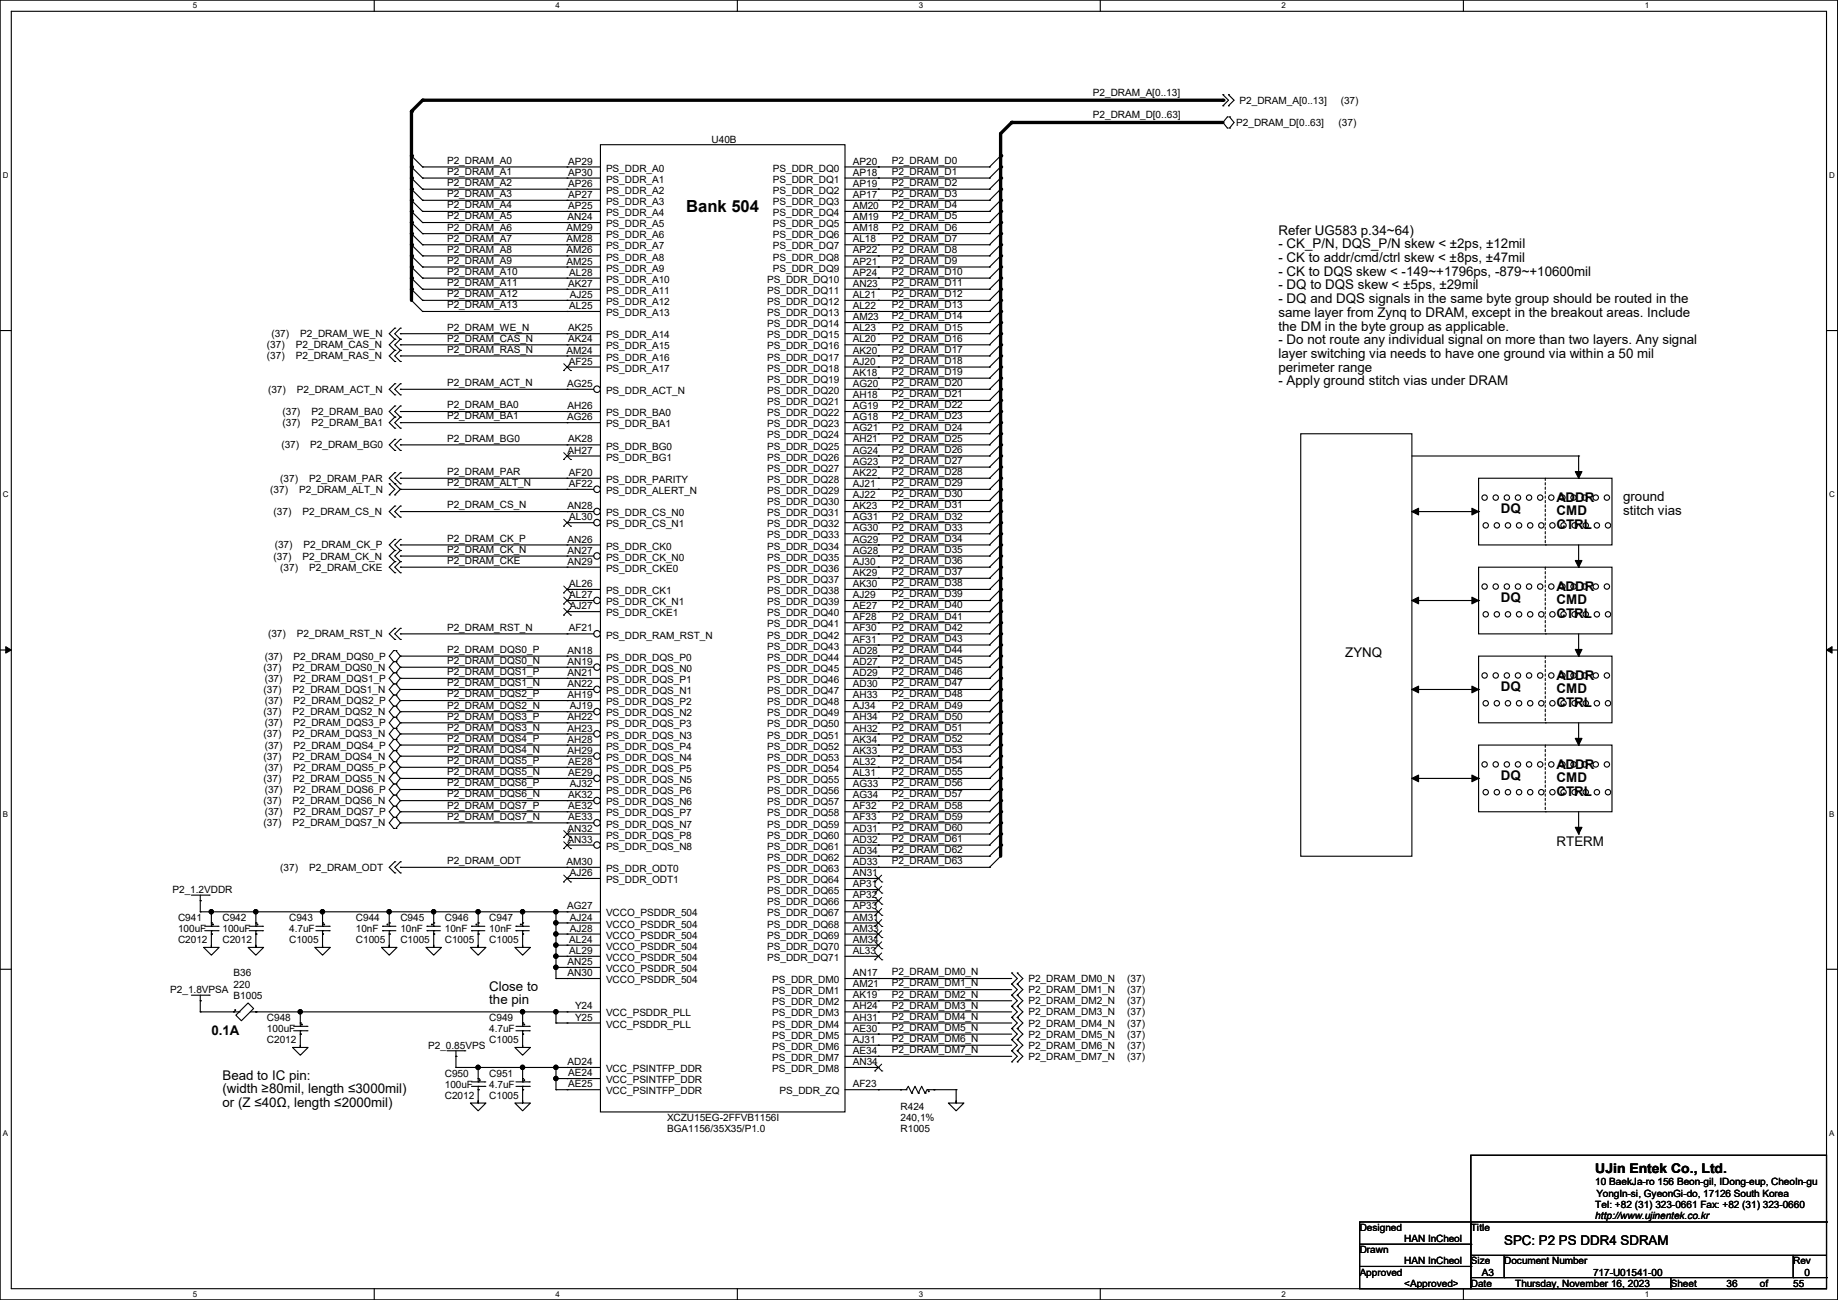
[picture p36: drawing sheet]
<svg xmlns="http://www.w3.org/2000/svg" width="420mm" height="297mm" viewBox="0 0 420 297" stroke-linecap="round" stroke-linejoin="round" font-family="sans-serif">
<defs><g id="words">
<text font-size="3.8" x="156.8" y="48.5">Bank 504</text>
<g font-size="3">
<text x="292.1" y="53.6">Refer UG583 p.34~64)</text>
<text x="292.1" y="56.7">- CK_P/N, DQS_P/N skew &lt; ±2ps, ±12mil</text>
<text x="292.1" y="59.9">- CK to addr/cmd/ctrl skew &lt; ±8ps, ±47mil</text>
<text x="292.1" y="63">- CK to DQS skew &lt; -149~+1796ps, -879~+10600mil</text>
<text x="292.1" y="66.1">- DQ to DQS skew &lt; ±5ps, ±29mil</text>
<text x="292.1" y="69.3">- DQ and DQS signals in the same byte group should be routed in the</text>
<text x="292.1" y="72.4">same layer from Zynq to DRAM, except in the breakout areas. Include</text>
<text x="292.1" y="75.5">the DM in the byte group as applicable.</text>
<text x="292.1" y="78.7">- Do not route any individual signal on more than two layers. Any signal</text>
<text x="292.1" y="81.8">layer switching via needs to have one ground via within a 50 mil</text>
<text x="292.1" y="84.9">perimeter range</text>
<text x="292.1" y="88.1">- Apply ground stitch vias under DRAM</text>
<text x="342.9" y="117.2">DQ</text>
<text x="355.6" y="114.6">ADDR</text>
<text x="355.6" y="117.8">CMD</text>
<text x="370.9" y="114.6">ground</text>
<text x="370.9" y="117.7">stitch vias</text>
<text x="355.6" y="120.9">CTRL</text>
<text x="342.9" y="137.5">DQ</text>
<text x="355.6" y="135">ADDR</text>
<text x="355.6" y="138.1">CMD</text>
<text x="355.6" y="141.2">CTRL</text>
<text x="307.4" y="150.1">ZYNQ</text>
<text x="355.6" y="155.3">ADDR</text>
<text x="342.9" y="157.8">DQ</text>
<text x="355.6" y="158.4">CMD</text>
<text x="355.6" y="161.5">CTRL</text>
<text x="342.9" y="178.1">DQ</text>
<text x="355.6" y="175.6">ADDR</text>
<text x="355.6" y="178.7">CMD</text>
<text x="355.6" y="181.9">CTRL</text>
<text x="355.6" y="193.3">RTERM</text>
<text x="111.8" y="226.3">Close to</text>
<text x="111.8" y="229.4">the pin</text>
<text x="48.3" y="236.6">0.1A</text>
<text x="50.8" y="246.6">Bead to IC pin:</text>
<text x="50.8" y="249.8">(width ≥80mil, length ≤3000mil)</text>
<text x="50.8" y="252.9">or (Z ≤40Ω, length ≤2000mil)</text>
<text x="364.5" y="268.1">UJin Entek Co., Ltd.</text>
<text x="343.7" y="284.5">SPC: P2 PS DDR4 SDRAM</text>
</g>
<g font-size="2.3">
<text x="249.7" y="21.9">P2_DRAM_A[0..13]</text>
<text x="283.3" y="23.7">P2_DRAM_A[0..13]</text>
<text x="306.4" y="23.7">(37)</text>
<text x="249.7" y="27">P2_DRAM_D[0..63]</text>
<text x="282.5" y="28.8">P2_DRAM_D[0..63]</text>
<text x="305.9" y="28.8">(37)</text>
<text x="162.6" y="32.6">U40B</text>
<text x="102.2" y="37.4">P2_DRAM_A0</text>
<text x="102.2" y="40">P2_DRAM_A1</text>
<text x="129.8" y="37.6">AP29</text>
<text x="129.8" y="40.1">AP30</text>
<text x="138.5" y="39.2">PS_DDR_A0</text>
<text x="138.5" y="41.7">PS_DDR_A1</text>
<text x="176.6" y="39.2">PS_DDR_DQ0</text>
<text x="176.6" y="41.7">PS_DDR_DQ1</text>
<text x="194.9" y="37.6">AP20</text>
<text x="194.9" y="40.1">AP18</text>
<text x="203.8" y="37.4">P2_DRAM_D0</text>
<text x="203.8" y="40">P2_DRAM_D1</text>
<text x="102.2" y="42.5">P2_DRAM_A2</text>
<text x="102.2" y="45">P2_DRAM_A3</text>
<text x="102.2" y="47.6">P2_DRAM_A4</text>
<text x="129.8" y="42.7">AP26</text>
<text x="129.8" y="45.2">AP27</text>
<text x="129.8" y="47.8">AP25</text>
<text x="138.5" y="44.3">PS_DDR_A2</text>
<text x="138.5" y="46.8">PS_DDR_A3</text>
<text x="176.6" y="44.3">PS_DDR_DQ2</text>
<text x="176.6" y="46.8">PS_DDR_DQ3</text>
<text x="194.9" y="42.7">AP19</text>
<text x="194.9" y="45.2">AP17</text>
<text x="194.9" y="47.8">AM20</text>
<text x="203.8" y="42.5">P2_DRAM_D2</text>
<text x="203.8" y="45">P2_DRAM_D3</text>
<text x="203.8" y="47.6">P2_DRAM_D4</text>
<text x="102.2" y="50.1">P2_DRAM_A5</text>
<text x="102.2" y="52.7">P2_DRAM_A6</text>
<text x="129.5" y="52.8">AM29</text>
<text x="129.7" y="50.3">AN24</text>
<text x="138.5" y="49.4">PS_DDR_A4</text>
<text x="138.5" y="51.9">PS_DDR_A5</text>
<text x="176.6" y="49.4">PS_DDR_DQ4</text>
<text x="176.6" y="51.9">PS_DDR_DQ5</text>
<text x="194.9" y="50.3">AM19</text>
<text x="194.9" y="52.8">AM18</text>
<text x="203.8" y="50.1">P2_DRAM_D5</text>
<text x="203.8" y="52.7">P2_DRAM_D6</text>
<text x="102.2" y="55.2">P2_DRAM_A7</text>
<text x="102.2" y="57.7">P2_DRAM_A8</text>
<text x="129.5" y="55.4">AM28</text>
<text x="129.5" y="57.9">AM26</text>
<text x="138.5" y="54.4">PS_DDR_A6</text>
<text x="138.5" y="57">PS_DDR_A7</text>
<text x="138.5" y="59.5">PS_DDR_A8</text>
<text x="176.6" y="54.4">PS_DDR_DQ6</text>
<text x="176.6" y="57">PS_DDR_DQ7</text>
<text x="176.6" y="59.5">PS_DDR_DQ8</text>
<text x="194.9" y="55.4">AL18</text>
<text x="194.9" y="57.9">AP22</text>
<text x="203.8" y="55.2">P2_DRAM_D7</text>
<text x="203.8" y="57.7">P2_DRAM_D8</text>
<text x="102.2" y="60.3">P2_DRAM_A9</text>
<text x="102.2" y="62.8">P2_DRAM_A10</text>
<text x="102.2" y="65.4">P2_DRAM_A11</text>
<text x="129.5" y="60.5">AM25</text>
<text x="129.8" y="65.5">AK27</text>
<text x="130.1" y="63">AL28</text>
<text x="138.5" y="62.1">PS_DDR_A9</text>
<text x="138.5" y="64.6">PS_DDR_A10</text>
<text x="175.3" y="64.6">PS_DDR_DQ10</text>
<text x="176.6" y="62.1">PS_DDR_DQ9</text>
<text x="194.9" y="60.5">AP21</text>
<text x="194.9" y="63">AP24</text>
<text x="194.9" y="65.5">AN23</text>
<text x="203.8" y="60.3">P2_DRAM_D9</text>
<text x="203.8" y="62.8">P2_DRAM_D10</text>
<text x="203.8" y="65.4">P2_DRAM_D11</text>
<text x="102.2" y="67.9">P2_DRAM_A12</text>
<text x="102.2" y="70.4">P2_DRAM_A13</text>
<text x="130.1" y="70.6">AL25</text>
<text x="130.2" y="68.1">AJ25</text>
<text x="138.5" y="67.1">PS_DDR_A11</text>
<text x="138.5" y="69.7">PS_DDR_A12</text>
<text x="175.3" y="67.1">PS_DDR_DQ11</text>
<text x="175.3" y="69.7">PS_DDR_DQ12</text>
<text x="194.9" y="68.1">AL21</text>
<text x="194.9" y="70.6">AL22</text>
<text x="203.8" y="67.9">P2_DRAM_D12</text>
<text x="203.8" y="70.4">P2_DRAM_D13</text>
<text x="62" y="77">(37)</text>
<text x="68.6" y="77">P2_DRAM_WE_N</text>
<text x="102.2" y="75.5">P2_DRAM_WE_N</text>
<text x="129.8" y="75.7">AK25</text>
<text x="138.5" y="72.2">PS_DDR_A13</text>
<text x="138.5" y="77.3">PS_DDR_A14</text>
<text x="175.3" y="72.2">PS_DDR_DQ13</text>
<text x="175.3" y="74.8">PS_DDR_DQ14</text>
<text x="175.3" y="77.3">PS_DDR_DQ15</text>
<text x="194.9" y="73.2">AM23</text>
<text x="194.9" y="75.7">AL23</text>
<text x="203.8" y="73">P2_DRAM_D14</text>
<text x="203.8" y="75.5">P2_DRAM_D15</text>
<text x="61" y="79.6">(37)</text>
<text x="61" y="82.1">(37)</text>
<text x="67.6" y="79.6">P2_DRAM_CAS_N</text>
<text x="67.6" y="82.1">P2_DRAM_RAS_N</text>
<text x="102.2" y="78.1">P2_DRAM_CAS_N</text>
<text x="102.2" y="80.6">P2_DRAM_RAS_N</text>
<text x="129.5" y="80.8">AM24</text>
<text x="129.8" y="78.2">AK24</text>
<text x="130" y="83.3">AF25</text>
<text x="138.5" y="79.8">PS_DDR_A15</text>
<text x="138.5" y="82.4">PS_DDR_A16</text>
<text x="175.3" y="79.8">PS_DDR_DQ16</text>
<text x="175.3" y="82.4">PS_DDR_DQ17</text>
<text x="194.9" y="78.2">AL20</text>
<text x="194.9" y="80.8">AK20</text>
<text x="194.9" y="83.3">AJ20</text>
<text x="203.8" y="78.1">P2_DRAM_D16</text>
<text x="203.8" y="80.6">P2_DRAM_D17</text>
<text x="203.8" y="83.1">P2_DRAM_D18</text>
<text x="61.3" y="89.7">(37)</text>
<text x="67.9" y="89.7">P2_DRAM_ACT_N</text>
<text x="102.2" y="88.2">P2_DRAM_ACT_N</text>
<text x="129.6" y="88.4">AG25</text>
<text x="138.5" y="84.9">PS_DDR_A17</text>
<text x="175.3" y="84.9">PS_DDR_DQ18</text>
<text x="175.3" y="87.5">PS_DDR_DQ19</text>
<text x="194.9" y="85.9">AK18</text>
<text x="194.9" y="88.4">AG20</text>
<text x="203.8" y="85.7">P2_DRAM_D19</text>
<text x="203.8" y="88.2">P2_DRAM_D20</text>
<text x="64.6" y="94.8">(37)</text>
<text x="71.2" y="94.8">P2_DRAM_BA0</text>
<text x="102.2" y="93.3">P2_DRAM_BA0</text>
<text x="102.2" y="95.8">P2_DRAM_BA1</text>
<text x="129.7" y="93.5">AH26</text>
<text x="138.5" y="95.1">PS_DDR_BA0</text>
<text x="138.5" y="90">PS_DDR_ACT_N</text>
<text x="175.3" y="90">PS_DDR_DQ20</text>
<text x="175.3" y="92.5">PS_DDR_DQ21</text>
<text x="175.3" y="95.1">PS_DDR_DQ22</text>
<text x="194.9" y="90.9">AH18</text>
<text x="194.9" y="93.5">AG19</text>
<text x="203.8" y="90.8">P2_DRAM_D21</text>
<text x="203.8" y="93.3">P2_DRAM_D22</text>
<text x="203.8" y="95.8">P2_DRAM_D23</text>
<text x="64.6" y="97.4">(37)</text>
<text x="71.2" y="97.4">P2_DRAM_BA1</text>
<text x="102.2" y="100.9">P2_DRAM_BG0</text>
<text x="129.6" y="96">AG26</text>
<text x="129.8" y="101.1">AK28</text>
<text x="138.5" y="97.6">PS_DDR_BA1</text>
<text x="175.3" y="97.6">PS_DDR_DQ23</text>
<text x="175.3" y="100.2">PS_DDR_DQ24</text>
<text x="194.9" y="96">AG18</text>
<text x="194.9" y="98.6">AG21</text>
<text x="194.9" y="101.1">AH21</text>
<text x="203.8" y="98.4">P2_DRAM_D24</text>
<text x="203.8" y="100.9">P2_DRAM_D25</text>
<text x="64.3" y="102.4">(37)</text>
<text x="70.9" y="102.4">P2_DRAM_BG0</text>
<text x="129.7" y="103.6">AH27</text>
<text x="138.5" y="102.7">PS_DDR_BG0</text>
<text x="138.5" y="105.2">PS_DDR_BG1</text>
<text x="175.3" y="102.7">PS_DDR_DQ25</text>
<text x="175.3" y="105.2">PS_DDR_DQ26</text>
<text x="175.3" y="107.8">PS_DDR_DQ27</text>
<text x="194.9" y="103.6">AG24</text>
<text x="194.9" y="106.2">AG23</text>
<text x="203.8" y="103.5">P2_DRAM_D26</text>
<text x="203.8" y="106">P2_DRAM_D27</text>
<text x="61.8" y="112.6">(37)</text>
<text x="64.1" y="110.1">(37)</text>
<text x="68.4" y="112.6">P2_DRAM_ALT_N</text>
<text x="70.7" y="110.1">P2_DRAM_PAR</text>
<text x="102.2" y="111.1">P2_DRAM_ALT_N</text>
<text x="102.2" y="108.5">P2_DRAM_PAR</text>
<text x="130" y="111.3">AF22</text>
<text x="130" y="108.7">AF20</text>
<text x="138.5" y="112.9">PS_DDR_ALERT_N</text>
<text x="138.5" y="110.3">PS_DDR_PARITY</text>
<text x="175.3" y="110.3">PS_DDR_DQ28</text>
<text x="175.3" y="112.9">PS_DDR_DQ29</text>
<text x="194.9" y="108.7">AK22</text>
<text x="194.9" y="111.3">AJ21</text>
<text x="194.9" y="113.8">AJ22</text>
<text x="203.8" y="108.5">P2_DRAM_D28</text>
<text x="203.8" y="111.1">P2_DRAM_D29</text>
<text x="203.8" y="113.6">P2_DRAM_D30</text>
<text x="62.5" y="117.7">(37)</text>
<text x="69.1" y="117.7">P2_DRAM_CS_N</text>
<text x="102.2" y="116.2">P2_DRAM_CS_N</text>
<text x="129.7" y="116.3">AN28</text>
<text x="130.1" y="118.9">AL30</text>
<text x="138.5" y="117.9">PS_DDR_CS_N0</text>
<text x="175.3" y="115.4">PS_DDR_DQ30</text>
<text x="175.3" y="117.9">PS_DDR_DQ31</text>
<text x="194.9" y="116.3">AK23</text>
<text x="194.9" y="118.9">AG31</text>
<text x="203.8" y="116.2">P2_DRAM_D31</text>
<text x="203.8" y="118.7">P2_DRAM_D32</text>
<text x="62.8" y="125.3">(37)</text>
<text x="69.4" y="125.3">P2_DRAM_CK_P</text>
<text x="102.2" y="123.8">P2_DRAM_CK_P</text>
<text x="129.7" y="124">AN26</text>
<text x="138.5" y="120.5">PS_DDR_CS_N1</text>
<text x="138.5" y="125.6">PS_DDR_CK0</text>
<text x="175.3" y="120.5">PS_DDR_DQ32</text>
<text x="175.3" y="123">PS_DDR_DQ33</text>
<text x="175.3" y="125.6">PS_DDR_DQ34</text>
<text x="194.9" y="121.4">AG30</text>
<text x="194.9" y="124">AG29</text>
<text x="203.8" y="121.2">P2_DRAM_D33</text>
<text x="203.8" y="123.8">P2_DRAM_D34</text>
<text x="62.5" y="127.8">(37)</text>
<text x="64.1" y="130.4">(37)</text>
<text x="69.1" y="127.8">P2_DRAM_CK_N</text>
<text x="70.7" y="130.4">P2_DRAM_CKE</text>
<text x="102.2" y="126.3">P2_DRAM_CK_N</text>
<text x="102.2" y="128.9">P2_DRAM_CKE</text>
<text x="129.7" y="126.5">AN27</text>
<text x="129.7" y="129">AN29</text>
<text x="138.5" y="128.1">PS_DDR_CK_N0</text>
<text x="138.5" y="130.6">PS_DDR_CKE0</text>
<text x="175.3" y="128.1">PS_DDR_DQ35</text>
<text x="175.3" y="130.6">PS_DDR_DQ36</text>
<text x="194.9" y="126.5">AG28</text>
<text x="194.9" y="129">AJ30</text>
<text x="194.9" y="131.6">AK29</text>
<text x="203.8" y="126.3">P2_DRAM_D35</text>
<text x="203.8" y="128.9">P2_DRAM_D36</text>
<text x="203.8" y="131.4">P2_DRAM_D37</text>
<text x="130.1" y="134.1">AL26</text>
<text x="130.1" y="136.7">AL27</text>
<text x="138.5" y="135.7">PS_DDR_CK1</text>
<text x="175.3" y="133.2">PS_DDR_DQ37</text>
<text x="175.3" y="135.7">PS_DDR_DQ38</text>
<text x="194.9" y="134.1">AK30</text>
<text x="194.9" y="136.7">AJ29</text>
<text x="203.8" y="133.9">P2_DRAM_D38</text>
<text x="203.8" y="136.5">P2_DRAM_D39</text>
<text x="130.2" y="139.2">AJ27</text>
<text x="138.5" y="138.3">PS_DDR_CK_N1</text>
<text x="138.5" y="140.8">PS_DDR_CKE1</text>
<text x="175.3" y="138.3">PS_DDR_DQ39</text>
<text x="175.3" y="140.8">PS_DDR_DQ40</text>
<text x="175.3" y="143.3">PS_DDR_DQ41</text>
<text x="194.9" y="139.2">AE27</text>
<text x="194.9" y="141.7">AF28</text>
<text x="203.8" y="139">P2_DRAM_D40</text>
<text x="203.8" y="141.6">P2_DRAM_D41</text>
<text x="61.3" y="145.6">(37)</text>
<text x="67.9" y="145.6">P2_DRAM_RST_N</text>
<text x="102.2" y="144.1">P2_DRAM_RST_N</text>
<text x="102.2" y="149.2">P2_DRAM_DQS0_P</text>
<text x="129.7" y="149.4">AN18</text>
<text x="130" y="144.3">AF21</text>
<text x="138.5" y="145.9">PS_DDR_RAM_RST_N</text>
<text x="175.3" y="145.9">PS_DDR_DQ42</text>
<text x="175.3" y="148.4">PS_DDR_DQ43</text>
<text x="194.9" y="144.3">AF30</text>
<text x="194.9" y="146.8">AF31</text>
<text x="194.9" y="149.4">AD28</text>
<text x="203.8" y="144.1">P2_DRAM_D42</text>
<text x="203.8" y="146.6">P2_DRAM_D43</text>
<text x="203.8" y="149.2">P2_DRAM_D44</text>
<text x="60.2" y="153.2">(37)</text>
<text x="60.5" y="150.7">(37)</text>
<text x="60.5" y="155.8">(37)</text>
<text x="66.8" y="153.2">P2_DRAM_DQS0_N</text>
<text x="67.1" y="150.7">P2_DRAM_DQS0_P</text>
<text x="67.1" y="155.8">P2_DRAM_DQS1_P</text>
<text x="102.2" y="151.7">P2_DRAM_DQS0_N</text>
<text x="102.2" y="154.3">P2_DRAM_DQS1_P</text>
<text x="129.7" y="151.9">AN19</text>
<text x="129.7" y="154.4">AN21</text>
<text x="138.5" y="151">PS_DDR_DQS_P0</text>
<text x="138.5" y="153.5">PS_DDR_DQS_N0</text>
<text x="175.3" y="151">PS_DDR_DQ44</text>
<text x="175.3" y="153.5">PS_DDR_DQ45</text>
<text x="194.9" y="151.9">AD27</text>
<text x="194.9" y="154.4">AD29</text>
<text x="203.8" y="151.7">P2_DRAM_D45</text>
<text x="203.8" y="154.3">P2_DRAM_D46</text>
<text x="60.2" y="158.3">(37)</text>
<text x="60.5" y="160.9">(37)</text>
<text x="66.8" y="158.3">P2_DRAM_DQS1_N</text>
<text x="67.1" y="160.9">P2_DRAM_DQS2_P</text>
<text x="102.2" y="156.8">P2_DRAM_DQS1_N</text>
<text x="102.2" y="159.3">P2_DRAM_DQS2_P</text>
<text x="102.2" y="161.9">P2_DRAM_DQS2_N</text>
<text x="129.7" y="157">AN22</text>
<text x="129.7" y="159.5">AH19</text>
<text x="138.5" y="156">PS_DDR_DQS_P1</text>
<text x="138.5" y="158.6">PS_DDR_DQS_N1</text>
<text x="138.5" y="161.1">PS_DDR_DQS_P2</text>
<text x="175.3" y="156">PS_DDR_DQ46</text>
<text x="175.3" y="158.6">PS_DDR_DQ47</text>
<text x="175.3" y="161.1">PS_DDR_DQ48</text>
<text x="194.9" y="157">AD30</text>
<text x="194.9" y="159.5">AH33</text>
<text x="203.8" y="156.8">P2_DRAM_D47</text>
<text x="203.8" y="159.3">P2_DRAM_D48</text>
<text x="203.8" y="161.9">P2_DRAM_D49</text>
<text x="60.2" y="163.4">(37)</text>
<text x="60.5" y="165.9">(37)</text>
<text x="66.8" y="163.4">P2_DRAM_DQS2_N</text>
<text x="67.1" y="165.9">P2_DRAM_DQS3_P</text>
<text x="102.2" y="164.4">P2_DRAM_DQS3_P</text>
<text x="102.2" y="167">P2_DRAM_DQS3_N</text>
<text x="129.7" y="164.6">AH22</text>
<text x="129.7" y="167.1">AH23</text>
<text x="130.2" y="162.1">AJ19</text>
<text x="138.5" y="163.7">PS_DDR_DQS_N2</text>
<text x="138.5" y="166.2">PS_DDR_DQS_P3</text>
<text x="175.3" y="163.7">PS_DDR_DQ49</text>
<text x="175.3" y="166.2">PS_DDR_DQ50</text>
<text x="194.9" y="162.1">AJ34</text>
<text x="194.9" y="164.6">AH34</text>
<text x="194.9" y="167.1">AH32</text>
<text x="203.8" y="164.4">P2_DRAM_D50</text>
<text x="203.8" y="167">P2_DRAM_D51</text>
<text x="60.2" y="168.5">(37)</text>
<text x="60.2" y="173.6">(37)</text>
<text x="60.5" y="171">(37)</text>
<text x="66.8" y="168.5">P2_DRAM_DQS3_N</text>
<text x="66.8" y="173.6">P2_DRAM_DQS4_N</text>
<text x="67.1" y="171">P2_DRAM_DQS4_P</text>
<text x="102.2" y="169.5">P2_DRAM_DQS4_P</text>
<text x="102.2" y="172">P2_DRAM_DQS4_N</text>
<text x="129.7" y="169.7">AH28</text>
<text x="129.7" y="172.2">AH29</text>
<text x="138.5" y="168.7">PS_DDR_DQS_N3</text>
<text x="138.5" y="171.3">PS_DDR_DQS_P4</text>
<text x="138.5" y="173.8">PS_DDR_DQS_N4</text>
<text x="175.3" y="168.7">PS_DDR_DQ51</text>
<text x="175.3" y="171.3">PS_DDR_DQ52</text>
<text x="175.3" y="173.8">PS_DDR_DQ53</text>
<text x="194.9" y="169.7">AK34</text>
<text x="194.9" y="172.2">AK33</text>
<text x="203.8" y="169.5">P2_DRAM_D52</text>
<text x="203.8" y="172">P2_DRAM_D53</text>
<text x="60.2" y="178.6">(37)</text>
<text x="60.5" y="176.1">(37)</text>
<text x="66.8" y="178.6">P2_DRAM_DQS5_N</text>
<text x="67.1" y="176.1">P2_DRAM_DQS5_P</text>
<text x="102.2" y="174.6">P2_DRAM_DQS5_P</text>
<text x="102.2" y="177.1">P2_DRAM_DQS5_N</text>
<text x="102.2" y="179.7">P2_DRAM_DQS6_P</text>
<text x="129.8" y="174.8">AE28</text>
<text x="129.8" y="177.3">AE29</text>
<text x="130.2" y="179.8">AJ32</text>
<text x="138.5" y="176.4">PS_DDR_DQS_P5</text>
<text x="138.5" y="178.9">PS_DDR_DQS_N5</text>
<text x="175.3" y="176.4">PS_DDR_DQ54</text>
<text x="175.3" y="178.9">PS_DDR_DQ55</text>
<text x="194.9" y="174.8">AL32</text>
<text x="194.9" y="177.3">AL31</text>
<text x="194.9" y="179.8">AG33</text>
<text x="203.8" y="174.6">P2_DRAM_D54</text>
<text x="203.8" y="177.1">P2_DRAM_D55</text>
<text x="203.8" y="179.7">P2_DRAM_D56</text>
<text x="60.2" y="183.7">(37)</text>
<text x="60.5" y="181.2">(37)</text>
<text x="66.8" y="183.7">P2_DRAM_DQS6_N</text>
<text x="67.1" y="181.2">P2_DRAM_DQS6_P</text>
<text x="102.2" y="182.2">P2_DRAM_DQS6_N</text>
<text x="102.2" y="184.7">P2_DRAM_DQS7_P</text>
<text x="129.8" y="182.4">AK32</text>
<text x="129.8" y="184.9">AE32</text>
<text x="138.5" y="181.4">PS_DDR_DQS_P6</text>
<text x="138.5" y="184">PS_DDR_DQS_N6</text>
<text x="175.3" y="181.4">PS_DDR_DQ56</text>
<text x="175.3" y="184">PS_DDR_DQ57</text>
<text x="194.9" y="182.4">AG34</text>
<text x="194.9" y="184.9">AF32</text>
<text x="203.8" y="182.2">P2_DRAM_D57</text>
<text x="203.8" y="184.7">P2_DRAM_D58</text>
<text x="60.2" y="188.8">(37)</text>
<text x="60.5" y="186.3">(37)</text>
<text x="66.8" y="188.8">P2_DRAM_DQS7_N</text>
<text x="67.1" y="186.3">P2_DRAM_DQS7_P</text>
<text x="102.2" y="187.3">P2_DRAM_DQS7_N</text>
<text x="129.7" y="190">AN32</text>
<text x="129.8" y="187.5">AE33</text>
<text x="138.5" y="186.5">PS_DDR_DQS_P7</text>
<text x="138.5" y="189.1">PS_DDR_DQS_N7</text>
<text x="138.5" y="191.6">PS_DDR_DQS_P8</text>
<text x="175.3" y="186.5">PS_DDR_DQ58</text>
<text x="175.3" y="189.1">PS_DDR_DQ59</text>
<text x="175.3" y="191.6">PS_DDR_DQ60</text>
<text x="194.9" y="187.5">AF33</text>
<text x="194.9" y="190">AD31</text>
<text x="203.8" y="187.3">P2_DRAM_D59</text>
<text x="203.8" y="189.8">P2_DRAM_D60</text>
<text x="102.2" y="197.4">P2_DRAM_ODT</text>
<text x="129.5" y="197.6">AM30</text>
<text x="129.7" y="192.5">AN33</text>
<text x="138.5" y="194.1">PS_DDR_DQS_N8</text>
<text x="175.3" y="194.1">PS_DDR_DQ61</text>
<text x="175.3" y="196.7">PS_DDR_DQ62</text>
<text x="194.9" y="192.5">AD32</text>
<text x="194.9" y="195.1">AD34</text>
<text x="194.9" y="197.6">AD33</text>
<text x="203.8" y="192.4">P2_DRAM_D61</text>
<text x="203.8" y="194.9">P2_DRAM_D62</text>
<text x="203.8" y="197.4">P2_DRAM_D63</text>
<text x="64.1" y="199">(37)</text>
<text x="70.7" y="199">P2_DRAM_ODT</text>
<text x="130.2" y="200.2">AJ26</text>
<text x="138.5" y="199.2">PS_DDR_ODT0</text>
<text x="138.5" y="201.8">PS_DDR_ODT1</text>
<text x="175.3" y="199.2">PS_DDR_DQ63</text>
<text x="175.3" y="201.8">PS_DDR_DQ64</text>
<text x="194.9" y="200.2">AN31</text>
<text x="194.9" y="202.7">AP31</text>
<text x="39.4" y="204">P2_1.2VDDR</text>
<text x="129.6" y="207.8">AG27</text>
<text x="138.5" y="209.4">VCCO_PSDDR_504</text>
<text x="175.3" y="204.3">PS_DDR_DQ65</text>
<text x="175.3" y="206.8">PS_DDR_DQ66</text>
<text x="175.3" y="209.4">PS_DDR_DQ67</text>
<text x="194.9" y="205.2">AP32</text>
<text x="194.9" y="207.8">AP33</text>
<text x="40.7" y="210.4">C941</text>
<text x="40.7" y="212.9">100uF</text>
<text x="40.7" y="215.5">C2012</text>
<text x="50.8" y="210.4">C942</text>
<text x="50.8" y="212.9">100uF</text>
<text x="50.8" y="215.5">C2012</text>
<text x="66.1" y="210.4">C943</text>
<text x="66.1" y="212.9">4.7uF</text>
<text x="66.1" y="215.5">C1005</text>
<text x="81.3" y="210.4">C944</text>
<text x="81.3" y="212.9">10nF</text>
<text x="81.3" y="215.5">C1005</text>
<text x="91.5" y="210.4">C945</text>
<text x="91.5" y="212.9">10nF</text>
<text x="91.5" y="215.5">C1005</text>
<text x="101.6" y="210.4">C946</text>
<text x="101.6" y="212.9">10nF</text>
<text x="101.6" y="215.5">C1005</text>
<text x="111.8" y="210.4">C947</text>
<text x="111.8" y="212.9">10nF</text>
<text x="111.8" y="215.5">C1005</text>
<text x="130.1" y="215.4">AL24</text>
<text x="130.2" y="210.3">AJ24</text>
<text x="130.2" y="212.9">AJ28</text>
<text x="138.5" y="211.9">VCCO_PSDDR_504</text>
<text x="138.5" y="214.5">VCCO_PSDDR_504</text>
<text x="175.3" y="211.9">PS_DDR_DQ68</text>
<text x="175.3" y="214.5">PS_DDR_DQ69</text>
<text x="194.9" y="210.3">AM31</text>
<text x="194.9" y="212.9">AM33</text>
<text x="194.9" y="215.4">AM34</text>
<text x="129.7" y="220.5">AN25</text>
<text x="130.1" y="217.9">AL29</text>
<text x="138.5" y="217">VCCO_PSDDR_504</text>
<text x="138.5" y="219.5">VCCO_PSDDR_504</text>
<text x="175.3" y="217">PS_DDR_DQ70</text>
<text x="175.3" y="219.5">PS_DDR_DQ71</text>
<text x="194.9" y="217.9">AL33</text>
<text x="38.9" y="226.9">P2_1.8VPSA</text>
<text x="53.4" y="223.1">B36</text>
<text x="53.4" y="225.6">220</text>
<text x="129.7" y="223">AN30</text>
<text x="138.5" y="222.1">VCCO_PSDDR_504</text>
<text x="138.5" y="224.6">VCCO_PSDDR_504</text>
<text x="176.4" y="224.6">PS_DDR_DM0</text>
<text x="176.4" y="227.2">PS_DDR_DM1</text>
<text x="194.9" y="223">AN17</text>
<text x="194.9" y="225.5">AM21</text>
<text x="203.8" y="222.8">P2_DRAM_DM0_N</text>
<text x="203.8" y="225.4">P2_DRAM_DM1_N</text>
<text x="203.8" y="227.9">P2_DRAM_DM2_N</text>
<text x="235" y="224.4">P2_DRAM_DM0_N</text>
<text x="235" y="226.9">P2_DRAM_DM1_N</text>
<text x="257.6" y="224.4">(37)</text>
<text x="257.6" y="226.9">(37)</text>
<text x="53.4" y="228.2">B1005</text>
<text x="61" y="233.3">C948</text>
<text x="111.8" y="233.3">C949</text>
<text x="131.4" y="230.6">Y24</text>
<text x="131.4" y="233.2">Y25</text>
<text x="138.5" y="232.2">VCC_PSDDR_PLL</text>
<text x="176.4" y="229.7">PS_DDR_DM2</text>
<text x="176.4" y="232.2">PS_DDR_DM3</text>
<text x="194.9" y="228.1">AK19</text>
<text x="194.9" y="230.6">AH24</text>
<text x="194.9" y="233.2">AH31</text>
<text x="203.8" y="230.5">P2_DRAM_DM3_N</text>
<text x="203.8" y="233">P2_DRAM_DM4_N</text>
<text x="235" y="229.4">P2_DRAM_DM2_N</text>
<text x="235" y="232">P2_DRAM_DM3_N</text>
<text x="257.6" y="229.4">(37)</text>
<text x="257.6" y="232">(37)</text>
<text x="61" y="235.8">100uF</text>
<text x="61" y="238.3">C2012</text>
<text x="97.8" y="239.6">P2_0.85VPS</text>
<text x="111.8" y="235.8">4.7uF</text>
<text x="111.8" y="238.3">C1005</text>
<text x="138.5" y="234.8">VCC_PSDDR_PLL</text>
<text x="176.4" y="234.8">PS_DDR_DM4</text>
<text x="176.4" y="237.3">PS_DDR_DM5</text>
<text x="176.4" y="239.9">PS_DDR_DM6</text>
<text x="194.9" y="235.7">AE30</text>
<text x="194.9" y="238.3">AJ31</text>
<text x="203.8" y="235.5">P2_DRAM_DM5_N</text>
<text x="203.8" y="238.1">P2_DRAM_DM6_N</text>
<text x="235" y="234.5">P2_DRAM_DM4_N</text>
<text x="235" y="237.1">P2_DRAM_DM5_N</text>
<text x="235" y="239.6">P2_DRAM_DM6_N</text>
<text x="257.6" y="234.5">(37)</text>
<text x="257.6" y="237.1">(37)</text>
<text x="257.6" y="239.6">(37)</text>
<text x="101.6" y="246">C950</text>
<text x="111.8" y="246">C951</text>
<text x="129.7" y="243.3">AD24</text>
<text x="129.8" y="245.9">AE24</text>
<text x="138.5" y="244.9">VCC_PSINTFP_DDR</text>
<text x="176.4" y="242.4">PS_DDR_DM7</text>
<text x="176.4" y="244.9">PS_DDR_DM8</text>
<text x="194.9" y="240.8">AE34</text>
<text x="194.9" y="243.3">AN34</text>
<text x="203.8" y="240.6">P2_DRAM_DM7_N</text>
<text x="235" y="242.1">P2_DRAM_DM7_N</text>
<text x="257.6" y="242.1">(37)</text>
<text x="101.6" y="248.5">100uF</text>
<text x="101.6" y="251">C2012</text>
<text x="111.8" y="248.5">4.7uF</text>
<text x="111.8" y="251">C1005</text>
<text x="129.8" y="248.4">AE25</text>
<text x="138.5" y="247.5">VCC_PSINTFP_DDR</text>
<text x="138.5" y="250">VCC_PSINTFP_DDR</text>
<text x="178.1" y="250">PS_DDR_ZQ</text>
<text x="194.9" y="248.4">AF23</text>
<text x="152.4" y="256.1">XCZU15EG-2FFVB1156I</text>
<text x="205.8" y="253.6">R424</text>
<text x="205.8" y="256.1">240,1%</text>
<text x="152.4" y="258.7">BGA1156/35X35/P1.0</text>
<text x="205.8" y="258.7">R1005</text>
<text x="364.5" y="270.8">10 BaekJa-ro 156 Beon-gil, IDong-eup, CheoIn-gu</text>
<text x="364.5" y="275.9">Tel: +82 (31) 323-0661 Fax: +82 (31) 323-0660</text>
<text x="364.8" y="273.4">YongIn-si, GyeonGi-do, 17126 South Korea</text>
<text x="310.7" y="281.3">Designed</text>
<text x="336.1" y="281.3">Title</text>
<text x="364.5" y="278.5">http://www.ujinentek.co.kr</text>
<text x="310.7" y="286.3">Drawn</text>
<text x="320.8" y="283.8">HAN InCheol</text>
<text x="310.7" y="291.4">Approved</text>
<text x="320.8" y="294">&lt;Approved&gt;</text>
<text x="320.8" y="288.9">HAN InCheol</text>
<text x="336.1" y="288.9">Size</text>
<text x="336.1" y="294">Date</text>
<text x="338.6" y="291.4">A3</text>
<text x="343.7" y="288.9">Document Number</text>
<text x="346.2" y="294">Thursday, November 16, 2023</text>
<text x="364" y="291.4">717-U01541-00</text>
<text x="381.8" y="294">Sheet</text>
<text x="394.5" y="294">36</text>
<text x="402.1" y="294">of</text>
<text x="409.7" y="288.9">Rev</text>
<text x="409.7" y="294">55</text>
<text x="412.3" y="291.4">0</text>
</g>
<g font-size="1.8">
<text x="44" y="1.9">5</text>
<text x="127" y="1.9">4</text>
<text x="209.9" y="1.9">3</text>
<text x="292.9" y="1.9">2</text>
<text x="375.8" y="1.9">1</text>
<text x=".7" y="40.6">D</text>
<text x="418" y="40.6">D</text>
<text x=".7" y="113.6">C</text>
<text x="418" y="113.6">C</text>
<text x=".7" y="186.6">B</text>
<text x="418" y="186.6">B</text>
<text x=".7" y="259.5">A</text>
<text x="418" y="259.5">A</text>
<text x="44" y="296.3">5</text>
<text x="127" y="296.3">4</text>
<text x="209.9" y="296.3">3</text>
<text x="292.9" y="296.3">2</text>
<text x="375.8" y="296.3">1</text>
</g>
</g></defs>
<path d="M0 0h419.9v297h-419.9zM2.6 2.6h414.8v291.8h-414.8z" fill="none" stroke="#000" stroke-width=".25"/>
<g fill="#fff">
<path d="M44 .3h1v2h-1z"/>
<path d="M44 294.7h1v2h-1z"/>
</g>
<path d="M85.5 0v2.6M85.5 294.4v2.6" fill="none" stroke="#000" stroke-width=".25"/>
<g fill="#fff">
<path d="M127 .3h.9v2h-.9z"/>
<path d="M127 294.7h.9v2h-.9z"/>
</g>
<path d="M168.5 0v2.6M168.5 294.4v2.6" fill="none" stroke="#000" stroke-width=".25"/>
<g fill="#fff">
<path d="M209.9 .3h1v2h-1z"/>
<path d="M209.9 294.7h1v2h-1z"/>
</g>
<path d="M251.4 0v2.6M251.4 294.4v2.6" fill="none" stroke="#000" stroke-width=".25"/>
<g fill="#fff">
<path d="M292.9 .3h.9v2h-.9z"/>
<path d="M292.9 294.7h.9v2h-.9z"/>
</g>
<path d="M334.4 0v2.6M334.4 294.4v2.6" fill="none" stroke="#000" stroke-width=".25"/>
<g fill="#fff">
<path d="M375.8 .3h1v2h-1z"/>
<path d="M375.8 294.7h1v2h-1z"/>
<path d="M.7 39h1.2v2h-1.2z"/>
<path d="M418 39h1.3v2h-1.3z"/>
<path d="M.7 112h1.2v2h-1.2z"/>
<path d="M418 112h1.3v2h-1.3z"/>
</g>
<path d="M0 75.5h2.6M417.4 75.5h2.5" fill="none" stroke="#000" stroke-width=".25"/>
<g fill="#fff">
<path d="M.7 185h1.2v1.9h-1.2z"/>
<path d="M418 185h1.2v1.9h-1.2z"/>
</g>
<path d="M0 148.5h2.6M417.4 148.5h2.5" fill="none" stroke="#000" stroke-width=".25"/>
<path d="M1.3 147.7l1.3 .8-1.3 .7zM417.4 148.5l1.2-.8v1.5z" fill="#000" stroke="#000" stroke-width=".23"/>
<g fill="#fff">
<path d="M.7 257.9h1.2v2h-1.2z"/>
<path d="M418 257.9h1.2v2h-1.2z"/>
</g>
<g fill="none" stroke="#000" stroke-width=".25">
<path d="M94 35.6h.1M94 38.1h.1M94 35.6l2.6 2.5M94 38.1l2.6 2.6M129.6 38.1h.1M129.6 38.1h7.6M137.2 33.1h55.9v220.9h-55.9zM226.1 38.1h.1M228.6 35.6l-2.5 2.5M228.6 38.1l-2.5 2.6M279.4 21.6h.1M279.4 24.2h.1"/>
<path d="M279.4 21.6l1.3 1.3-1.3 1.3M280.5 26.7h.1M280.5 29.3h.1M280.5 26.7l-1.1 1.3 1.1 1.3M280.7 21.6h.1M280.7 24.2h.1M280.7 21.6l1.3 1.3-1.3 1.3M281 29.3h.1M281 26.7h.1M281 26.7l1 1.3-1 1.3M94 40.7h.1M94 43.2h.1"/>
<path d="M94 45.8h.1M94 48.3h.1M94 50.8h.1M94 53.4h.1M94 55.9h.1M94 58.5h.1M94 40.7l2.6 2.5M94 43.2l2.6 2.6M94 45.8l2.6 2.5M94 48.3l2.6 2.5M94 50.8l2.6 2.6M94 53.4l2.6 2.5"/>
<path d="M94 55.9l2.6 2.6M94 58.5l2.6 2.5M129.6 40.7h.1M129.6 43.2h.1M129.6 45.8h.1M129.6 48.3h.1M129.6 50.8h.1M129.6 53.4h.1M129.6 55.9h.1M129.6 58.5h.1M129.6 40.7h7.6M129.6 43.2h7.6"/>
<path d="M129.6 45.8h7.6M129.6 48.3h7.6M129.6 50.8h7.6M129.6 53.4h7.6M129.6 55.9h7.6M129.6 58.5h7.6M226.1 40.7h.1M226.1 43.2h.1M226.1 45.8h.1M226.1 48.3h.1M226.1 50.8h.1M226.1 53.4h.1"/>
<path d="M226.1 55.9h.1M226.1 58.5h.1M228.6 58.5l-2.5 2.5M228.6 40.7l-2.5 2.5M228.6 43.2l-2.5 2.6M228.6 45.8l-2.5 2.5M228.6 48.3l-2.5 2.5M228.6 50.8l-2.5 2.6M228.6 53.4l-2.5 2.5M228.6 55.9l-2.5 2.6M90.2 75h.1M90.2 77.5h.1"/>
<path d="M90.2 75l-1.3 1.2 1.3 1.3M90.2 77.5l-1.3 1.3 1.3 1.3M91.5 75h.1M91.5 77.5h.1M91.5 75l-1.3 1.2 1.3 1.3M91.5 77.5l-1.3 1.3 1.3 1.3M94 61h.1M94 63.5h.1M94 66.1h.1M94 68.6h.1M94 61l2.6 2.5M94 63.5l2.6 2.6"/>
<path d="M94 66.1l2.6 2.5M94 68.6l2.6 2.6M129.6 61h.1M129.6 63.5h.1M129.6 66.1h.1M129.6 68.6h.1M129.6 71.2h.1M129.6 76.2h.1M129.6 78.8h.1M129.6 61h7.6M129.6 63.5h7.6M129.6 66.1h7.6"/>
<path d="M129.6 68.6h7.6M129.6 71.2h7.6M129.6 76.2h7.6M129.6 78.8h7.6M226.1 61h.1M226.1 63.5h.1M226.1 66.1h.1M226.1 68.6h.1M226.1 71.2h.1M226.1 73.7h.1M226.1 76.2h.1M226.1 78.8h.1"/>
<path d="M228.6 61l-2.5 2.5M228.6 63.5l-2.5 2.6M228.6 66.1l-2.5 2.5M228.6 68.6l-2.5 2.6M228.6 71.2l-2.5 2.5M228.6 73.7l-2.5 2.5M228.6 76.2l-2.5 2.6M228.6 78.8l-2.5 2.5M90.2 80.1h.1M90.2 82.6h.1M90.2 87.7h.1M90.2 90.2h.1"/>
<path d="M90.2 92.8h.1M90.2 95.3h.1M90.2 97.8h.1M90.2 80.1l-1.3 1.2 1.3 1.3M90.2 87.7l-1.3 1.2 1.3 1.3M90.2 92.8l-1.3 1.2 1.3 1.3M90.2 95.3l-1.3 1.3 1.3 1.2M91.5 80.1h.1M91.5 82.6h.1M91.5 87.7h.1M91.5 90.2h.1M91.5 92.8h.1"/>
<path d="M91.5 95.3h.1M91.5 97.8h.1M91.5 80.1l-1.3 1.2 1.3 1.3M91.5 87.7l-1.3 1.2 1.3 1.3M91.5 92.8l-1.3 1.2 1.3 1.3M91.5 95.3l-1.3 1.3 1.3 1.2M129.6 81.3h.1M129.6 83.9h.1M129.6 94h.1M129.6 96.6h.1M129.6 81.3h7.6M129.6 83.9h7.6"/>
<path d="M129.6 94h7.6M129.6 96.6h7.6M226.1 81.3h.1M226.1 83.9h.1M226.1 86.4h.1M226.1 88.9h.1M226.1 91.5h.1M226.1 94h.1M226.1 96.6h.1M226.1 99.1h.1M228.6 81.3l-2.5 2.6M228.6 83.9l-2.5 2.5"/>
<path d="M228.6 86.4l-2.5 2.5M228.6 88.9l-2.5 2.6M228.6 91.5l-2.5 2.5M228.6 94l-2.5 2.6M228.6 96.6l-2.5 2.5M228.6 99.1l-2.5 2.5M297.2 99.1h25.4v96.5h-25.4zM88.9 113.1h.1M88.9 110.5h.1M88.9 110.5l1.3 1.3-1.3 1.3M90.2 100.4h.1M90.2 102.9h.1"/>
<path d="M90.2 108h.1M90.2 110.5h.1M90.2 113.1h.1M90.2 115.6h.1M90.2 118.2h.1M90.2 100.4l-1.3 1.2 1.3 1.3M90.2 108l-1.3 1.3 2.6 2.5-1.3 1.3M90.2 115.6l-1.3 1.3 1.3 1.3M91.5 100.4h.1M91.5 102.9h.1M91.5 108h.1M91.5 110.5h.1"/>
<path d="M91.5 115.6h.1M91.5 118.2h.1M91.5 100.4l-1.3 1.2 1.3 1.3M91.5 108l-1.3 1.3 1.3 1.2M91.5 115.6l-1.3 1.3 1.3 1.3M129.6 101.6h.1M129.6 104.2h.1M129.6 104.2h7.6M129.6 101.6h7.6M226.1 101.6h.1M226.1 104.2h.1M226.1 106.7h.1"/>
<path d="M226.1 109.3h.1M226.1 111.8h.1M226.1 114.3h.1M226.1 116.9h.1M226.1 119.4h.1M228.6 101.6l-2.5 2.6M228.6 104.2l-2.5 2.5M228.6 106.7l-2.5 2.6M228.6 109.3l-2.5 2.5M228.6 111.8l-2.5 2.5M228.6 114.3l-2.5 2.6M228.6 116.9l-2.5 2.5"/>
<path d="M228.6 119.4l-2.5 2.6M322.6 104.2h38.1M322.6 116.9h15.3M337.9 109.3h30.4v15.2h-30.4zM337.9 116.9h.1M360.7 104.2h.1M360.7 109.3h.1M360.7 104.2v5.1M90.2 123.2h.1M90.2 125.8h.1M90.2 128.3h.1M90.2 130.9h.1"/>
<path d="M90.2 123.2l-1.3 1.3 1.3 1.3M90.2 125.8l-1.3 1.2 1.3 1.3M90.2 128.3l-1.3 1.3 1.3 1.3M91.5 123.2h.1M91.5 125.8h.1M91.5 128.3h.1M91.5 130.9h.1M91.5 123.2l-1.3 1.3 1.3 1.3M91.5 125.8l-1.3 1.2 1.3 1.3M91.5 128.3l-1.3 1.3 1.3 1.3M226.1 122h.1M226.1 124.5h.1"/>
<path d="M226.1 127h.1M226.1 129.6h.1M226.1 132.1h.1M226.1 134.7h.1M226.1 137.2h.1M226.1 139.7h.1M228.6 122l-2.5 2.5M228.6 124.5l-2.5 2.5M228.6 127l-2.5 2.6M228.6 129.6l-2.5 2.5M228.6 132.1l-2.5 2.6M228.6 134.7l-2.5 2.5"/>
<path d="M228.6 137.2l-2.5 2.5M228.6 139.7l-2.5 2.6M322.6 137.2h15.3M337.9 129.6h30.4v15.2h-30.4zM337.9 137.2h.1M360.7 129.6h.1M360.7 124.5v5.1M90 151.2h.1M90 148.6h.1M90 153.7h.1M90 156.3h.1M90 158.8h.1"/>
<path d="M90 148.6l-1.1 1.3 1.1 1.3M90 151.2l-1.1 1.2 1.1 1.3M90 153.7l-1.1 1.3 1.1 1.3M90 156.3l-1.1 1.2 1.1 1.3M90 158.8l-1.1 1.3 1.1 1.2M90.2 143.6h.1M90.2 146.1h.1M90.2 143.6l-1.3 1.2 1.3 1.3M90.5 148.6h.1M90.5 151.2h.1M90.5 153.7h.1M90.5 156.3h.1"/>
<path d="M90.5 158.8h.1M90.5 148.6l1 1.3-1 1.3M90.5 151.2l1 1.2-1 1.3M90.5 153.7l1 1.3-1 1.3M90.5 156.3l1 1.2-1 1.3M90.5 158.8l1 1.3-1 1.2M91.5 143.6h.1M91.5 146.1h.1M91.5 143.6l-1.3 1.2 1.3 1.3M226.1 142.3h.1M226.1 144.8h.1M226.1 147.4h.1"/>
<path d="M226.1 149.9h.1M226.1 152.4h.1M226.1 155h.1M226.1 157.5h.1M228.6 142.3l-2.5 2.5M228.6 144.8l-2.5 2.6M228.6 147.4l-2.5 2.5M228.6 149.9l-2.5 2.5M228.6 152.4l-2.5 2.6M228.6 155l-2.5 2.5M228.6 157.5l-2.5 2.6M322.6 157.5h15.3"/>
<path d="M337.9 149.9h30.4v15.2h-30.4zM337.9 157.5h.1M360.7 149.9h.1M360.7 144.8v5.1M90 161.3h.1M90 163.9h.1M90 166.4h.1M90 169h.1M90 171.5h.1M90 174h.1M90 176.6h.1M90 179.1h.1"/>
<path d="M90 161.3l-1.1 1.3 1.1 1.3M90 163.9l-1.1 1.2 1.1 1.3M90 166.4l-1.1 1.3 1.1 1.3M90 169l-1.1 1.2 1.1 1.3M90 171.5l-1.1 1.3 1.1 1.2M90 174l-1.1 1.3 1.1 1.3M90 176.6l-1.1 1.2 1.1 1.3M90 179.1l-1.1 1.3 1.1 1.3M90.5 161.3h.1M90.5 163.9h.1M90.5 166.4h.1M90.5 169h.1"/>
<path d="M90.5 171.5h.1M90.5 174h.1M90.5 176.6h.1M90.5 179.1h.1M90.5 161.3l1 1.3-1 1.3M90.5 163.9l1 1.2-1 1.3M90.5 166.4l1 1.3-1 1.3M90.5 169l1 1.2-1 1.3M90.5 171.5l1 1.3-1 1.2M90.5 174l1 1.3-1 1.3M90.5 176.6l1 1.2-1 1.3M90.5 179.1l1 1.3-1 1.3"/>
<path d="M226.1 160.1h.1M226.1 162.6h.1M226.1 165.1h.1M226.1 167.7h.1M226.1 170.2h.1M226.1 172.8h.1M226.1 175.3h.1M226.1 177.8h.1M228.6 160.1l-2.5 2.5M228.6 162.6l-2.5 2.5M228.6 165.1l-2.5 2.6M228.6 167.7l-2.5 2.5"/>
<path d="M228.6 170.2l-2.5 2.6M228.6 172.8l-2.5 2.5M228.6 175.3l-2.5 2.5M228.6 177.8l-2.5 2.6M322.6 177.8h15.3M337.9 170.2h30.4v15.3h-30.4zM337.9 177.8h.1M360.7 170.2h.1M360.7 165.1v5.1M90 181.7h.1M90 184.2h.1M90 186.7h.1"/>
<path d="M90 189.3h.1M90 181.7l-1.1 1.2 1.1 1.3M90 184.2l-1.1 1.3 1.1 1.2M90 186.7l-1.1 1.3 1.1 1.3M90.2 196.9h.1M90.2 199.4h.1M90.2 196.9l-1.3 1.3 1.3 1.2M90.5 181.7h.1M90.5 184.2h.1M90.5 186.7h.1M90.5 189.3h.1M90.5 181.7l1 1.2-1 1.3"/>
<path d="M90.5 184.2l1 1.3-1 1.2M90.5 186.7l1 1.3-1 1.3M91.5 196.9h.1M91.5 199.4h.1M91.5 196.9l-1.3 1.3 1.3 1.2M226.1 180.4h.1M226.1 182.9h.1M226.1 185.5h.1M226.1 188h.1M226.1 190.5h.1M226.1 193.1h.1M226.1 195.6h.1"/>
<path d="M226.1 198.2h.1M228.6 180.4l-2.5 2.5M228.6 182.9l-2.5 2.6M228.6 185.5l-2.5 2.5M228.6 188l-2.5 2.5M228.6 190.5l-2.5 2.6M228.6 193.1l-2.5 2.5M228.6 195.6l-2.5 2.6M360.7 190.5h.1M360.7 185.5v5M43.7 204.5h4.1M45.8 205.8h.1"/>
<path d="M45.8 204.5v1.3M46.5 216.5h1.8v-.6v.6h1.8l-1.8 1.7zM46.8 212.6h3M46.8 211.6h3M47.8 204.5h.1M48.3 211.6h.1M48.3 212.6h.1M48.3 210.9h.1M48.3 213.4h.1M48.3 210.9v.7M48.3 212.6v.8M49.8 212.6h.1"/>
<path d="M49.8 211.6h.1M56.7 216.5h1.8v-.6v.6h1.7l-1.7 1.7zM56.9 212.6h3.1M56.9 211.6h3.1M58.5 211.6h.1M58.5 212.6h.1M58.5 210.9h.1M58.5 213.4h.1M58.5 210.9v.7M58.5 212.6v.8M60 212.6h.1M60 211.6h.1"/>
<path d="M71.9 216.5h1.8v-.6v.6h1.8l-1.8 1.7zM72.2 212.6h3M72.2 211.6h3M73.7 211.6h.1M73.7 212.6h.1M73.7 210.9h.1M73.7 213.4h.1M73.7 210.9v.7M73.7 212.6v.8M75.2 212.6h.1M75.2 211.6h.1M87.2 216.5h1.7v-.6v.6h1.8l-1.8 1.7z"/>
<path d="M87.4 212.6h.1M87.4 211.6h.1M87.4 212.6h3.1M87.4 211.6h3.1M88.9 211.6h.1M88.9 212.6h.1M88.9 210.9h.1M88.9 213.4h.1M88.9 210.9v.7M88.9 212.6v.8M97.3 216.5h1.8v-.6v.6h1.8l-1.8 1.7zM97.6 212.6h.1"/>
<path d="M97.6 211.6h.1M97.6 212.6h3M97.6 211.6h3M99.1 211.6h.1M99.1 212.6h.1M99.1 210.9h.1M99.1 213.4h.1M99.1 210.9v.7M99.1 212.6v.8M107.5 216.5h1.8v-.6v.6h1.7l-1.7 1.7zM117.6 216.5h1.8v-.6v.6h1.8l-1.8 1.7zM0 221.4h2.6"/>
<path d="M43.7 227.4h4.1M45.8 228.6h.1M45.8 227.4v1.2M47.8 227.4h.1M66.8 239.3h1.8v-.5v.5h1.8l-1.8 1.8zM117.6 239.3h1.8v-.5v.5h1.8l-1.8 1.8zM117.9 235.5h3M117.9 234.5h3M119.4 234.5h.1M119.4 235.5h.1M119.4 233.7h.1M119.4 236.3h.1"/>
<path d="M119.4 233.7v.8M119.4 235.5v.8M120.9 235.5h.1M120.9 234.5h.1M231.2 222.3h.1M231.2 224.8h.1M231.2 227.4h.1M231.2 229.9h.1M231.2 232.5h.1M231.2 235h.1M231.2 237.5h.1M231.2 222.3l1.3 1.3-1.3 1.2"/>
<path d="M231.2 224.8l1.3 1.3-1.3 1.3M231.2 227.4l1.3 1.2-1.3 1.3M231.2 229.9l1.3 1.3-1.3 1.3M231.2 232.5l1.3 1.2-1.3 1.3M231.2 235l1.3 1.3-1.3 1.2M231.2 237.5l1.3 1.3-1.3 1.3M232.5 222.3h.1M232.5 224.8h.1M232.5 227.4h.1M232.5 229.9h.1M232.5 232.5h.1M232.5 235h.1"/>
<path d="M232.5 237.5h.1M232.5 222.3l1.2 1.3-1.2 1.2M232.5 224.8l1.2 1.3-1.2 1.3M232.5 227.4l1.2 1.2-1.2 1.3M232.5 229.9l1.2 1.3-1.2 1.3M232.5 232.5l1.2 1.2-1.2 1.3M232.5 235l1.2 1.3-1.2 1.2M232.5 237.5l1.2 1.3-1.2 1.3M417.4 221.4h2.5M102.2 240.1h4M104.2 241.3h.1M104.2 240.1v1.2"/>
<path d="M106.2 240.1h.1M107.5 252h1.8v-.5v.5h1.7l-1.7 1.8zM107.7 248.2h3.1M107.7 247.2h3.1M109.3 247.2h.1M109.3 248.2h.1M109.3 246.4h.1M109.3 249h.1M109.3 246.4v.8M109.3 248.2v.8M110.8 248.2h.1M110.8 247.2h.1"/>
<path d="M117.6 252h1.8v-.5v.5h1.8l-1.8 1.8zM117.9 248.2h3M117.9 247.2h3M119.4 247.2h.1M119.4 248.2h.1M119.4 246.4h.1M119.4 249h.1M119.4 246.4v.8M119.4 248.2v.8M120.9 248.2h.1M120.9 247.2h.1M216.7 252h1.8v-.5v.5h1.8l-1.8 1.8z"/>
<path d="M231.2 240.1h.1M231.2 242.6h.1M231.2 240.1l1.3 1.2-1.3 1.3M232.5 240.1h.1M232.5 242.6h.1M232.5 240.1l1.2 1.2-1.2 1.3M310.7 279.2h25.4v15.2h-25.4zM336.1 263.9h81.3v30.5h-81.3zM336.1 279.2h81.3M417.4 279.2h.1M310.7 284.3h25.4M310.7 289.3h25.4"/>
<path d="M336.1 286.8h.1M336.1 284.3h.1M336.1 289.3h.1M336.1 291.9h81.3M336.1 286.8h81.3M343.7 291.9h.1M343.7 286.8v5.1M381.8 294.4h.1M381.8 291.9v2.5M409.7 291.9h.1M409.7 286.8v5.1M417.4 291.9h.1"/>
<circle cx="339.2" cy="113.7" r=".61"/>
<circle cx="341.8" cy="113.7" r=".61"/>
<circle cx="344.3" cy="113.7" r=".61"/>
<circle cx="346.9" cy="113.7" r=".61"/>
<circle cx="349.4" cy="113.7" r=".61"/>
<circle cx="351.9" cy="113.7" r=".61"/>
<circle cx="354.5" cy="113.7" r=".61"/>
<circle cx="357" cy="113.7" r=".61"/>
<circle cx="359.6" cy="113.7" r=".61"/>
<circle cx="362.1" cy="113.7" r=".61"/>
<circle cx="364.6" cy="113.7" r=".61"/>
<circle cx="367.2" cy="113.7" r=".61"/>
<circle cx="339.2" cy="134" r=".61"/>
<circle cx="339.5" cy="120" r=".61"/>
<circle cx="341.8" cy="134" r=".61"/>
<circle cx="342" cy="120" r=".61"/>
<circle cx="344.3" cy="134" r=".61"/>
<circle cx="344.6" cy="120" r=".61"/>
<circle cx="346.9" cy="134" r=".61"/>
<circle cx="347.1" cy="120" r=".61"/>
<circle cx="349.4" cy="134" r=".61"/>
<circle cx="349.7" cy="120" r=".61"/>
<circle cx="351.9" cy="134" r=".61"/>
<circle cx="352.2" cy="120" r=".61"/>
<circle cx="354.5" cy="134" r=".61"/>
<circle cx="354.7" cy="120" r=".61"/>
<circle cx="357" cy="134" r=".61"/>
<circle cx="357.3" cy="120" r=".61"/>
<circle cx="359.6" cy="134" r=".61"/>
<circle cx="359.8" cy="120" r=".61"/>
<circle cx="362.1" cy="134" r=".61"/>
<circle cx="362.4" cy="120" r=".61"/>
<circle cx="364.6" cy="134" r=".61"/>
<circle cx="364.9" cy="120" r=".61"/>
<circle cx="367.2" cy="134" r=".61"/>
<circle cx="367.4" cy="120" r=".61"/>
<circle cx="339.2" cy="154.3" r=".61"/>
<circle cx="339.5" cy="140.4" r=".61"/>
<circle cx="341.8" cy="154.3" r=".61"/>
<circle cx="342" cy="140.4" r=".61"/>
<circle cx="344.3" cy="154.3" r=".61"/>
<circle cx="344.6" cy="140.4" r=".61"/>
<circle cx="346.9" cy="154.3" r=".61"/>
<circle cx="347.1" cy="140.4" r=".61"/>
<circle cx="349.4" cy="154.3" r=".61"/>
<circle cx="349.7" cy="140.4" r=".61"/>
<circle cx="351.9" cy="154.3" r=".61"/>
<circle cx="352.2" cy="140.4" r=".61"/>
<circle cx="354.5" cy="154.3" r=".61"/>
<circle cx="354.7" cy="140.4" r=".61"/>
<circle cx="357" cy="154.3" r=".61"/>
<circle cx="357.3" cy="140.4" r=".61"/>
<circle cx="359.6" cy="154.3" r=".61"/>
<circle cx="359.8" cy="140.4" r=".61"/>
<circle cx="362.1" cy="154.3" r=".61"/>
<circle cx="362.4" cy="140.4" r=".61"/>
<circle cx="364.6" cy="154.3" r=".61"/>
<circle cx="364.9" cy="140.4" r=".61"/>
<circle cx="367.2" cy="154.3" r=".61"/>
<circle cx="367.4" cy="140.4" r=".61"/>
<circle cx="339.2" cy="174.6" r=".61"/>
<circle cx="339.5" cy="160.7" r=".61"/>
<circle cx="341.8" cy="174.6" r=".61"/>
<circle cx="342" cy="160.7" r=".61"/>
<circle cx="344.3" cy="174.6" r=".61"/>
<circle cx="344.6" cy="160.7" r=".61"/>
<circle cx="346.9" cy="174.6" r=".61"/>
<circle cx="347.1" cy="160.7" r=".61"/>
<circle cx="349.4" cy="174.6" r=".61"/>
<circle cx="349.7" cy="160.7" r=".61"/>
<circle cx="351.9" cy="174.6" r=".61"/>
<circle cx="352.2" cy="160.7" r=".61"/>
<circle cx="354.5" cy="174.6" r=".61"/>
<circle cx="354.7" cy="160.7" r=".61"/>
<circle cx="357" cy="174.6" r=".61"/>
<circle cx="357.3" cy="160.7" r=".61"/>
<circle cx="359.6" cy="174.6" r=".61"/>
<circle cx="359.8" cy="160.7" r=".61"/>
<circle cx="362.1" cy="174.6" r=".61"/>
<circle cx="362.4" cy="160.7" r=".61"/>
<circle cx="364.6" cy="174.6" r=".61"/>
<circle cx="364.9" cy="160.7" r=".61"/>
<circle cx="367.2" cy="174.6" r=".61"/>
<circle cx="367.4" cy="160.7" r=".61"/>
<circle cx="339.5" cy="181" r=".61"/>
<circle cx="342" cy="181" r=".61"/>
<circle cx="344.6" cy="181" r=".61"/>
<circle cx="347.1" cy="181" r=".61"/>
<circle cx="349.7" cy="181" r=".61"/>
<circle cx="352.2" cy="181" r=".61"/>
<circle cx="354.7" cy="181" r=".61"/>
<circle cx="357.3" cy="181" r=".61"/>
<circle cx="359.8" cy="181" r=".61"/>
<circle cx="362.4" cy="181" r=".61"/>
<circle cx="364.9" cy="181" r=".61"/>
<circle cx="367.4" cy="181" r=".61"/>
</g>
<path d="M353.1 109.3v15.2M353.1 124.5h.1M353.1 129.6v15.2M353.1 144.8h.1M353.1 149.9v15.2M353.1 165.1h.1M353.1 170.2v15.3M353.1 185.5h.1" fill="none" stroke="#000" stroke-width=".25" stroke-dasharray=".5 .5"/>
<g fill="#000" stroke="#000" stroke-width=".25">
<path d="M322.6 116.9l1.5-.8v1.5z" fill-rule="evenodd"/>
<path d="M336.3 116.1l1.6 .8-1.6 .7z" fill-rule="evenodd"/>
<path d="M360 107.7h1.5l-.8 1.6z" fill-rule="evenodd"/>
<path d="M322.6 137.2l1.5-.8v1.6z" fill-rule="evenodd"/>
<path d="M336.3 136.4l1.6 .8-1.6 .8z" fill-rule="evenodd"/>
<path d="M360 128.1h1.5l-.8 1.5z" fill-rule="evenodd"/>
<path d="M322.6 157.5l1.5-.7v1.5z" fill-rule="evenodd"/>
<path d="M336.3 156.8l1.6 .7-1.6 .8z" fill-rule="evenodd"/>
<path d="M360 148.4h1.5l-.8 1.5z" fill-rule="evenodd"/>
<path d="M322.6 177.8l1.5-.7v1.5z" fill-rule="evenodd"/>
<path d="M336.3 177.1l1.6 .7-1.6 .8z" fill-rule="evenodd"/>
<path d="M360 168.7h1.5l-.8 1.5z" fill-rule="evenodd"/>
<path d="M360 189h1.5l-.8 1.5z" fill-rule="evenodd"/>
<circle cx="48.7" cy="211.2" r=".11"/>
<circle cx="58.8" cy="211.2" r=".11"/>
<circle cx="74.1" cy="211.2" r=".11"/>
<circle cx="88.5" cy="211.2" r=".11"/>
<circle cx="98.7" cy="211.2" r=".11"/>
<circle cx="119.8" cy="234.1" r=".11"/>
<circle cx="109.6" cy="246.8" r=".11"/>
<circle cx="119.8" cy="246.8" r=".11"/>
</g>
<path d="M128.8 84.7h.1M128.8 83.1l1.6 1.6M130.3 83.1l-1.5 1.6M130.4 84.7h.1M128.8 105h.1M128.8 103.4l1.6 1.6M130.3 103.4l-1.5 1.6M130.4 105h.1" fill="none" stroke="#000" stroke-width=".23"/>
<circle cx="136.4" cy="116.9" r=".74" fill="#fff" stroke="#000" stroke-width=".25"/>
<path d="M129.6 116.9h.1M129.6 116.9h6.1" fill="none" stroke="#000" stroke-width=".25"/>
<circle cx="136.4" cy="119.4" r=".74" fill="#fff" stroke="#000" stroke-width=".25"/>
<path d="M129.6 119.4h.1M129.6 119.4h6.1" fill="none" stroke="#000" stroke-width=".25"/>
<path d="M128.8 118.7l1.6 1.5M130.3 118.7l-1.5 1.5M128.8 120.2h.1M130.4 120.2h.1" fill="none" stroke="#000" stroke-width=".23"/>
<circle cx="136.4" cy="88.9" r=".74" fill="#fff" stroke="#000" stroke-width=".25"/>
<path d="M129.6 88.9h.1M129.6 88.9h6.1" fill="none" stroke="#000" stroke-width=".25"/>
<circle cx="136.4" cy="111.8" r=".74" fill="#fff" stroke="#000" stroke-width=".25"/>
<path d="M129.6 111.8h.1M129.6 111.8h6.1M129.6 124.5h.1M129.6 124.5h7.6" fill="none" stroke="#000" stroke-width=".25"/>
<circle cx="136.4" cy="127" r=".74" fill="#fff" stroke="#000" stroke-width=".25"/>
<path d="M129.6 127h.1M129.6 129.6h.1M129.6 134.7h.1M129.6 127h6.1M129.6 129.6h7.6M129.6 134.7h7.6" fill="none" stroke="#000" stroke-width=".25"/>
<path d="M128.8 135.5h.1M128.8 133.9l1.6 1.6M130.3 133.9l-1.5 1.6M130.4 135.5h.1" fill="none" stroke="#000" stroke-width=".23"/>
<circle cx="136.4" cy="137.2" r=".74" fill="#fff" stroke="#000" stroke-width=".25"/>
<path d="M129.6 137.2h.1M129.6 139.7h.1M129.6 137.2h6.1M129.6 139.7h7.6" fill="none" stroke="#000" stroke-width=".25"/>
<path d="M128.8 138h.1M128.8 136.4l1.6 1.6M128.8 139l1.6 1.5M130.3 136.4l-1.5 1.6M130.3 139l-1.5 1.5M130.4 138h.1M128.8 140.5h.1M130.4 140.5h.1" fill="none" stroke="#000" stroke-width=".23"/>
<circle cx="136.4" cy="144.8" r=".74" fill="#fff" stroke="#000" stroke-width=".25"/>
<path d="M129.6 144.8h.1M129.6 149.9h.1M129.6 144.8h6.1M129.6 149.9h7.6" fill="none" stroke="#000" stroke-width=".25"/>
<circle cx="136.4" cy="152.4" r=".74" fill="#fff" stroke="#000" stroke-width=".25"/>
<path d="M129.6 152.4h.1M129.6 155h.1M129.6 152.4h6.1M129.6 155h7.6" fill="none" stroke="#000" stroke-width=".25"/>
<circle cx="136.4" cy="157.5" r=".74" fill="#fff" stroke="#000" stroke-width=".25"/>
<path d="M129.6 157.5h.1M129.6 157.5h6.1M129.6 160.1h.1M129.6 160.1h7.6" fill="none" stroke="#000" stroke-width=".25"/>
<circle cx="136.4" cy="162.6" r=".74" fill="#fff" stroke="#000" stroke-width=".25"/>
<path d="M129.6 162.6h.1M129.6 165.1h.1M129.6 162.6h6.1M129.6 165.1h7.6" fill="none" stroke="#000" stroke-width=".25"/>
<circle cx="136.4" cy="167.7" r=".74" fill="#fff" stroke="#000" stroke-width=".25"/>
<path d="M129.6 167.7h.1M129.6 170.2h.1M129.6 167.7h6.1M129.6 170.2h7.6" fill="none" stroke="#000" stroke-width=".25"/>
<circle cx="136.4" cy="172.7" r=".74" fill="#fff" stroke="#000" stroke-width=".25"/>
<path d="M129.6 172.8h.1M129.6 175.3h.1M129.6 172.8h6.1M129.6 175.3h7.6" fill="none" stroke="#000" stroke-width=".25"/>
<circle cx="136.4" cy="177.8" r=".74" fill="#fff" stroke="#000" stroke-width=".25"/>
<path d="M129.6 177.8h.1M129.6 177.8h6.1M129.6 180.4h.1M129.6 180.4h7.6" fill="none" stroke="#000" stroke-width=".25"/>
<circle cx="136.4" cy="182.9" r=".74" fill="#fff" stroke="#000" stroke-width=".25"/>
<path d="M129.6 182.9h.1M129.6 185.5h.1M129.6 182.9h6.1M129.6 185.5h7.6" fill="none" stroke="#000" stroke-width=".25"/>
<circle cx="136.4" cy="188" r=".74" fill="#fff" stroke="#000" stroke-width=".25"/>
<path d="M129.6 188h.1M129.6 190.5h.1M129.6 188h6.1M129.6 190.5h7.6" fill="none" stroke="#000" stroke-width=".25"/>
<path d="M128.8 191.3h.1M128.8 189.8l1.6 1.5M130.3 189.8l-1.5 1.5M130.4 191.3h.1" fill="none" stroke="#000" stroke-width=".23"/>
<circle cx="136.4" cy="193.1" r=".74" fill="#fff" stroke="#000" stroke-width=".25"/>
<g fill="none" stroke="#000" stroke-width=".25">
<path d="M96.6 38.1h.1M96.6 38.1h33M193.1 38.1h33M200.7 38.1h.1M96.6 40.7h.1M96.6 43.2h.1M96.6 45.8h.1M96.6 48.3h.1M96.6 50.8h.1M96.6 53.4h.1M96.6 55.9h.1M96.6 58.5h.1"/>
<path d="M96.6 40.7h33M96.6 43.2h33M96.6 45.8h33M96.6 48.3h33M96.6 50.8h33M96.6 53.4h33M96.6 55.9h33M96.6 58.5h33M193.1 40.7h33M193.1 43.2h33M193.1 45.8h33M193.1 48.3h33"/>
<path d="M193.1 50.8h33M193.1 53.4h33M193.1 55.9h33M193.1 58.5h33M200.7 40.7h.1M200.7 43.2h.1M200.7 45.8h.1M200.7 48.3h.1M200.7 50.8h.1M200.7 53.4h.1M200.7 55.9h.1M200.7 58.5h.1"/>
<path d="M91.5 76.2h.1M91.5 78.8h.1M91.5 76.2h38.1M91.5 78.8h38.1M96.6 61h.1M96.6 63.5h.1M96.6 66.1h.1M96.6 68.6h.1M96.6 71.2h.1M96.6 61h33M96.6 63.5h33M96.6 66.1h33"/>
<path d="M96.6 68.6h33M96.6 71.2h33M193.1 61h33M193.1 63.5h33M193.1 66.1h33M193.1 68.6h33M193.1 71.2h33M193.1 73.7h33M193.1 76.2h33M193.1 78.8h33M200.7 61h.1M200.7 63.5h.1"/>
<path d="M200.7 66.1h.1M200.7 68.6h.1M200.7 71.2h.1M200.7 73.7h.1M200.7 76.2h.1M200.7 78.8h.1M91.5 81.3h.1M91.5 94h.1M91.5 96.6h.1M91.5 88.9h.1M91.5 81.3h38.1M91.5 88.9h38.1"/>
<path d="M91.5 94h38.1M91.5 96.6h38.1M193.1 81.3h33M193.1 83.9h33M193.1 86.4h33M193.1 88.9h33M193.1 91.5h33M193.1 94h33M193.1 96.6h33M193.1 99.1h33M200.7 81.3h.1M200.7 83.9h.1"/>
<path d="M200.7 86.4h.1M200.7 88.9h.1M200.7 91.5h.1M200.7 94h.1M200.7 96.6h.1M200.7 99.1h.1M91.5 101.6h.1M91.5 116.9h.1M91.5 111.8h.1M91.5 109.3h.1M91.5 109.3h45.7M91.5 101.6h38.1"/>
<path d="M91.5 111.8h38.1M91.5 116.9h38.1M129.6 109.3h.1M193.1 109.3h33M193.1 101.6h33M193.1 104.2h33M193.1 106.7h33M193.1 111.8h33M193.1 114.3h33M193.1 116.9h33M193.1 119.4h33M200.7 101.6h.1"/>
<path d="M200.7 104.2h.1M200.7 106.7h.1M200.7 109.3h.1M200.7 111.8h.1M200.7 114.3h.1M200.7 116.9h.1M200.7 119.4h.1M91.5 124.5h.1M91.5 127h.1M91.5 129.6h.1M91.5 124.5h38.1M91.5 127h38.1"/>
<path d="M91.5 129.6h38.1M193.1 122h33M193.1 124.5h33M193.1 127h33M193.1 129.6h33M193.1 132.1h33M193.1 134.7h33M193.1 137.2h33M193.1 139.7h33M200.7 122h.1M200.7 124.5h.1M200.7 127h.1"/>
<path d="M200.7 129.6h.1M200.7 132.1h.1M200.7 134.7h.1M200.7 137.2h.1M200.7 139.7h.1M91.5 144.8h.1M91.5 149.9h.1M91.5 152.4h.1M91.5 155h.1M91.5 157.5h.1M91.5 144.8h38.1M91.5 149.9h38.1"/>
<path d="M91.5 152.4h38.1M91.5 155h38.1M91.5 157.5h38.1M193.1 142.3h33M193.1 144.8h33M193.1 147.4h33M193.1 149.9h33M193.1 152.4h33M193.1 155h33M193.1 157.5h33M200.7 142.3h.1M200.7 144.8h.1"/>
<path d="M200.7 147.4h.1M200.7 149.9h.1M200.7 152.4h.1M200.7 155h.1M200.7 157.5h.1M91.5 160.1h.1M91.5 162.6h.1M91.5 165.1h.1M91.5 167.7h.1M91.5 170.2h.1M91.5 172.8h.1M91.5 175.3h.1"/>
<path d="M91.5 177.8h.1M91.5 160.1h38.1M91.5 162.6h38.1M91.5 165.1h38.1M91.5 167.7h38.1M91.5 170.2h38.1M91.5 172.8h38.1M91.5 175.3h38.1M91.5 177.8h38.1M193.1 160.1h33M193.1 162.6h33M193.1 165.1h33"/>
<path d="M193.1 167.7h33M193.1 170.2h33M193.1 172.8h33M193.1 175.3h33M193.1 177.8h33M200.7 160.1h.1M200.7 162.6h.1M200.7 165.1h.1M200.7 167.7h.1M200.7 170.2h.1M200.7 172.8h.1M200.7 175.3h.1"/>
<path d="M200.7 177.8h.1M91.5 180.4h.1M91.5 182.9h.1M91.5 185.5h.1M91.5 188h.1M91.5 198.2h.1M91.5 198.2h45.7M91.5 180.4h38.1M91.5 182.9h38.1M91.5 185.5h38.1M91.5 188h38.1M129.6 193.1h.1"/>
<path d="M129.6 198.2h.1M129.6 193.1h6.1M193.1 193.1h33M193.1 198.2h33M193.1 180.4h33M193.1 182.9h33M193.1 185.5h33M193.1 188h33M193.1 190.5h33M193.1 195.6h33M200.7 180.4h.1M200.7 182.9h.1"/>
<path d="M200.7 185.5h.1M200.7 188h.1M200.7 190.5h.1M200.7 193.1h.1M200.7 195.6h.1M200.7 198.2h.1M45.8 205.8h.1M45.8 208.3h.1M45.8 208.3h91.4M45.8 205.8v2.5M48.3 208.3h.1M48.3 213.4h.1"/>
<path d="M48.3 208.3v2.6M48.3 213.4v2.5M58.5 208.3h.1M58.5 213.4h.1M58.5 208.3v2.6M58.5 213.4v2.5M73.7 208.3h.1M73.7 213.4h.1M73.7 208.3v2.6M73.7 213.4v2.5M88.9 208.3h.1M88.9 213.4h.1"/>
<path d="M88.9 208.3v2.6M88.9 213.4v2.5M99.1 208.3h.1M99.1 213.4h.1M99.1 208.3v2.6M99.1 213.4v2.5M107.7 212.6h.1M107.7 211.6h.1M107.7 212.6h3.1M107.7 211.6h3.1M109.3 211.6h.1M109.3 212.6h.1"/>
<path d="M109.3 210.9h.1M109.3 213.4h.1M109.3 208.3h.1M109.3 208.3v3.3M109.3 212.6v3.3M117.9 212.6h.1M117.9 211.6h.1M117.9 212.6h3M117.9 211.6h3M119.4 211.6h.1M119.4 212.6h.1M119.4 210.9h.1"/>
<path d="M119.4 213.4h.1M119.4 208.3h.1M119.4 208.3v3.3M119.4 212.6v3.3M127 208.3h.1M127 210.9h.1M127 213.4h.1M127 215.9h.1M127 218.5h.1M127 210.9h10.2M127 213.4h10.2M127 215.9h10.2"/>
<path d="M127 218.5h10.2M127 208.3v15.3M129.6 200.7h.1M129.6 208.3h.1M129.6 210.9h.1M129.6 213.4h.1M129.6 215.9h.1M129.6 218.5h.1M129.6 200.7h7.6M193.1 200.7h7.6M193.1 208.3h7.6M193.1 210.9h7.6"/>
<path d="M193.1 213.4h7.6M193.1 215.9h7.6M193.1 218.5h7.6M193.1 203.2h7.6M193.1 205.8h7.6M200.7 200.7h.1M200.7 203.2h.1M200.7 205.8h.1M200.7 208.3h.1M200.7 210.9h.1M200.7 213.4h.1M200.7 215.9h.1"/>
<path d="M200.7 218.5h.1M45.8 228.6h.1M45.8 231.2h.1M45.8 231.2h8.9M45.8 228.6v2.6M53.4 231.2h.1M53.9 231.9l2.8-2.7 1.3 1.2-2.8 2.8zM54.7 231.2h.1M57.2 231.2h80M58.5 231.2h.1M67.1 235.5h3M67.1 234.5h3"/>
<path d="M68.6 234.5h.1M68.6 235.5h.1M68.6 233.7h.1M68.6 236.3h.1M68.6 231.2h.1M68.6 231.2v3.3M68.6 235.5v3.3M70.1 235.5h.1M70.1 234.5h.1M119.4 231.2h.1M119.4 236.3h.1M119.4 231.2v2.5"/>
<path d="M119.4 236.3v2.5M127 221h.1M127 223.6h.1M127 231.2h.1M127 233.7h.1M127 221h10.2M127 223.6h10.2M127 233.7h10.2M127 231.2v2.5M129.6 221h.1M129.6 223.6h.1M129.6 231.2h.1"/>
<path d="M129.6 233.7h.1M193.1 223.6h38.1M193.1 231.2h38.1M193.1 233.7h38.1M193.1 226.1h38.1M193.1 228.6h38.1M193.1 236.3h38.1M193.1 238.8h38.1M200.7 223.6h.1M200.7 226.1h.1M200.7 228.6h.1M200.7 231.2h.1"/>
<path d="M200.7 233.7h.1M200.7 236.3h.1M200.7 238.8h.1M104.2 241.3h.1M104.2 243.9h.1M104.2 243.9h33M104.2 241.3v2.6M109.3 243.9h.1M109.3 249h.1M109.3 243.9v2.5M109.3 249v2.5M119.4 243.9h.1"/>
<path d="M119.4 249h.1M119.4 243.9v2.5M119.4 249v2.5M127 243.9h.1M127 246.4h.1M127 249h.1M127 249h10.2M127 246.4h10.2M127 243.9v5.1M129.6 243.9h.1M129.6 246.4h.1M129.6 249h.1"/>
<path d="M193.1 249h14M193.1 243.9h7.6M193.1 241.3h38.1M200.7 249h.1M200.7 241.3h.1M200.7 243.9h.1M205.8 249h.1M207.1 249h.1M207.1 249l.5-.8 .7 1.5M208.3 249.7h.1M208.3 249.7l.8-1.5 .7 1.5M209.8 249.7h.1"/>
<path d="M209.8 249.7l.8-1.5 .8 1.5M211.4 249.7h.1M211.9 249h.1M211.9 249h6.6M211.9 249l-.5 .7M213.4 249h.1M218.5 249h.1M218.5 249v2.5"/>
</g>
<g fill="none" stroke="#000" stroke-width=".23">
<path d="M128.8 193.9h.1M128.8 192.3l1.6 1.6M128.8 199.9l1.6 1.6M130.3 192.3l-1.5 1.6M130.3 199.9l-1.5 1.6M130.4 193.9h.1M199.9 199.9l1.6 1.6M201.5 199.9l-1.6 1.6M128.8 201.5h.1M130.4 201.5h.1M199.9 201.5h.1M199.9 204h.1"/>
<path d="M199.9 206.6h.1M199.9 209.1h.1M199.9 211.7h.1M199.9 214.2h.1M199.9 216.7h.1M199.9 219.3h.1M199.9 202.5l1.6 1.5M199.9 205l1.6 1.6M199.9 207.6l1.6 1.5M199.9 210.1l1.6 1.6M199.9 212.6l1.6 1.6M199.9 215.2l1.6 1.5"/>
<path d="M199.9 217.7l1.6 1.6M201.5 202.5l-1.6 1.5M201.5 205l-1.6 1.6M201.5 207.6l-1.6 1.5M201.5 210.1l-1.6 1.6M201.5 212.6l-1.6 1.6M201.5 215.2l-1.6 1.5M201.5 217.7l-1.6 1.6M201.5 201.5h.1M201.5 204h.1M201.5 206.6h.1M201.5 209.1h.1"/>
<path d="M201.5 211.7h.1M201.5 214.2h.1M201.5 216.7h.1M201.5 219.3h.1M199.9 244.7h.1M199.9 243.1l1.6 1.6M201.5 243.1l-1.6 1.6M201.5 244.7h.1"/>
</g>
<g fill="#000" stroke="#000" stroke-width=".25">
<circle cx="48.3" cy="208.3" r=".49"/>
<circle cx="58.4" cy="208.3" r=".49"/>
<circle cx="73.7" cy="208.3" r=".49"/>
<circle cx="88.9" cy="208.3" r=".49"/>
<circle cx="99.1" cy="208.3" r=".49"/>
<circle cx="108.9" cy="211.2" r=".11"/>
<circle cx="109.2" cy="208.3" r=".49"/>
<circle cx="119" cy="211.2" r=".11"/>
<circle cx="119.4" cy="208.3" r=".49"/>
<circle cx="127" cy="208.3" r=".49"/>
<circle cx="127" cy="210.8" r=".49"/>
<circle cx="127" cy="213.4" r=".49"/>
<circle cx="127" cy="218.5" r=".49"/>
<circle cx="127" cy="215.9" r=".49"/>
<circle cx="53.7" cy="230.8" r=".11"/>
<circle cx="68.6" cy="231.2" r=".49"/>
<circle cx="69" cy="234.1" r=".11"/>
<circle cx="119.4" cy="231.2" r=".49"/>
<circle cx="127" cy="221" r=".49"/>
<circle cx="127" cy="231.2" r=".49"/>
<circle cx="109.2" cy="243.9" r=".49"/>
<circle cx="119.4" cy="243.9" r=".49"/>
<circle cx="127" cy="243.9" r=".49"/>
<circle cx="127" cy="246.4" r=".49"/>
<circle cx="212.2" cy="249.3" r=".11"/>
</g>
<path d="M279.4 22.9h-182.8l-2.6 2.5v43.2M279.4 28h-48.2l-2.6 2.5v165.1" fill="none" stroke="#000" stroke-width=".76"/>
<g fill="#000">
<circle cx="94" cy="35.6" r=".38"/>
<circle cx="94" cy="38.1" r=".38"/>
<circle cx="94" cy="25.4" r=".38"/>
<circle cx="96.6" cy="22.9" r=".38"/>
<circle cx="228.6" cy="35.6" r=".38"/>
<circle cx="228.6" cy="38.1" r=".38"/>
<circle cx="231.2" cy="28" r=".38"/>
<circle cx="279.4" cy="22.9" r=".38"/>
<circle cx="94" cy="40.7" r=".38"/>
<circle cx="94" cy="50.8" r=".38"/>
<circle cx="94" cy="45.8" r=".38"/>
<circle cx="94" cy="48.3" r=".38"/>
<circle cx="94" cy="43.2" r=".38"/>
<circle cx="94" cy="55.9" r=".38"/>
<circle cx="94" cy="58.5" r=".38"/>
<circle cx="94" cy="53.4" r=".38"/>
<circle cx="228.6" cy="40.7" r=".38"/>
<circle cx="228.6" cy="48.3" r=".38"/>
<circle cx="228.6" cy="43.2" r=".38"/>
<circle cx="228.6" cy="50.8" r=".38"/>
<circle cx="228.6" cy="53.4" r=".38"/>
<circle cx="228.6" cy="58.5" r=".38"/>
<circle cx="228.6" cy="45.8" r=".38"/>
<circle cx="228.6" cy="55.9" r=".38"/>
<circle cx="94" cy="61" r=".38"/>
<circle cx="94" cy="63.5" r=".38"/>
<circle cx="94" cy="66.1" r=".38"/>
<circle cx="228.6" cy="78.8" r=".38"/>
<circle cx="228.6" cy="71.2" r=".38"/>
<circle cx="228.6" cy="61" r=".38"/>
<circle cx="228.6" cy="63.5" r=".38"/>
<circle cx="228.6" cy="66.1" r=".38"/>
<circle cx="228.6" cy="68.6" r=".38"/>
<circle cx="228.6" cy="73.7" r=".38"/>
<circle cx="228.6" cy="76.2" r=".38"/>
<circle cx="228.6" cy="81.3" r=".38"/>
<circle cx="228.6" cy="88.9" r=".38"/>
<circle cx="228.6" cy="91.5" r=".38"/>
<circle cx="228.6" cy="94" r=".38"/>
<circle cx="228.6" cy="86.4" r=".38"/>
<circle cx="228.6" cy="96.6" r=".38"/>
<circle cx="228.6" cy="99.1" r=".38"/>
<circle cx="228.6" cy="83.9" r=".38"/>
<circle cx="228.6" cy="116.9" r=".38"/>
<circle cx="228.6" cy="106.7" r=".38"/>
<circle cx="228.6" cy="109.3" r=".38"/>
<circle cx="228.6" cy="119.4" r=".38"/>
<circle cx="228.6" cy="101.6" r=".38"/>
<circle cx="228.6" cy="111.8" r=".38"/>
<circle cx="228.6" cy="114.3" r=".38"/>
<circle cx="228.6" cy="104.2" r=".38"/>
<circle cx="228.6" cy="137.2" r=".38"/>
<circle cx="228.6" cy="139.7" r=".38"/>
<circle cx="228.6" cy="129.6" r=".38"/>
<circle cx="228.6" cy="134.7" r=".38"/>
<circle cx="228.6" cy="132.1" r=".38"/>
<circle cx="228.6" cy="122" r=".38"/>
<circle cx="228.6" cy="127" r=".38"/>
<circle cx="228.6" cy="124.5" r=".38"/>
<circle cx="228.6" cy="144.8" r=".38"/>
<circle cx="228.6" cy="155" r=".38"/>
<circle cx="228.6" cy="142.3" r=".38"/>
<circle cx="228.6" cy="147.4" r=".38"/>
<circle cx="228.6" cy="152.4" r=".38"/>
<circle cx="228.6" cy="157.5" r=".38"/>
<circle cx="228.6" cy="149.9" r=".38"/>
<circle cx="228.6" cy="162.6" r=".38"/>
<circle cx="228.6" cy="165.1" r=".38"/>
<circle cx="228.6" cy="172.8" r=".38"/>
<circle cx="228.6" cy="160.1" r=".38"/>
<circle cx="228.6" cy="167.7" r=".38"/>
<circle cx="228.6" cy="170.2" r=".38"/>
<circle cx="228.6" cy="175.3" r=".38"/>
<circle cx="228.6" cy="177.8" r=".38"/>
<circle cx="228.6" cy="180.4" r=".38"/>
<circle cx="228.6" cy="193.1" r=".38"/>
<circle cx="228.6" cy="182.9" r=".38"/>
<circle cx="228.6" cy="188" r=".38"/>
<circle cx="228.6" cy="190.5" r=".38"/>
<circle cx="228.6" cy="185.5" r=".38"/>
</g>
<use href="#words"/>
</svg>
